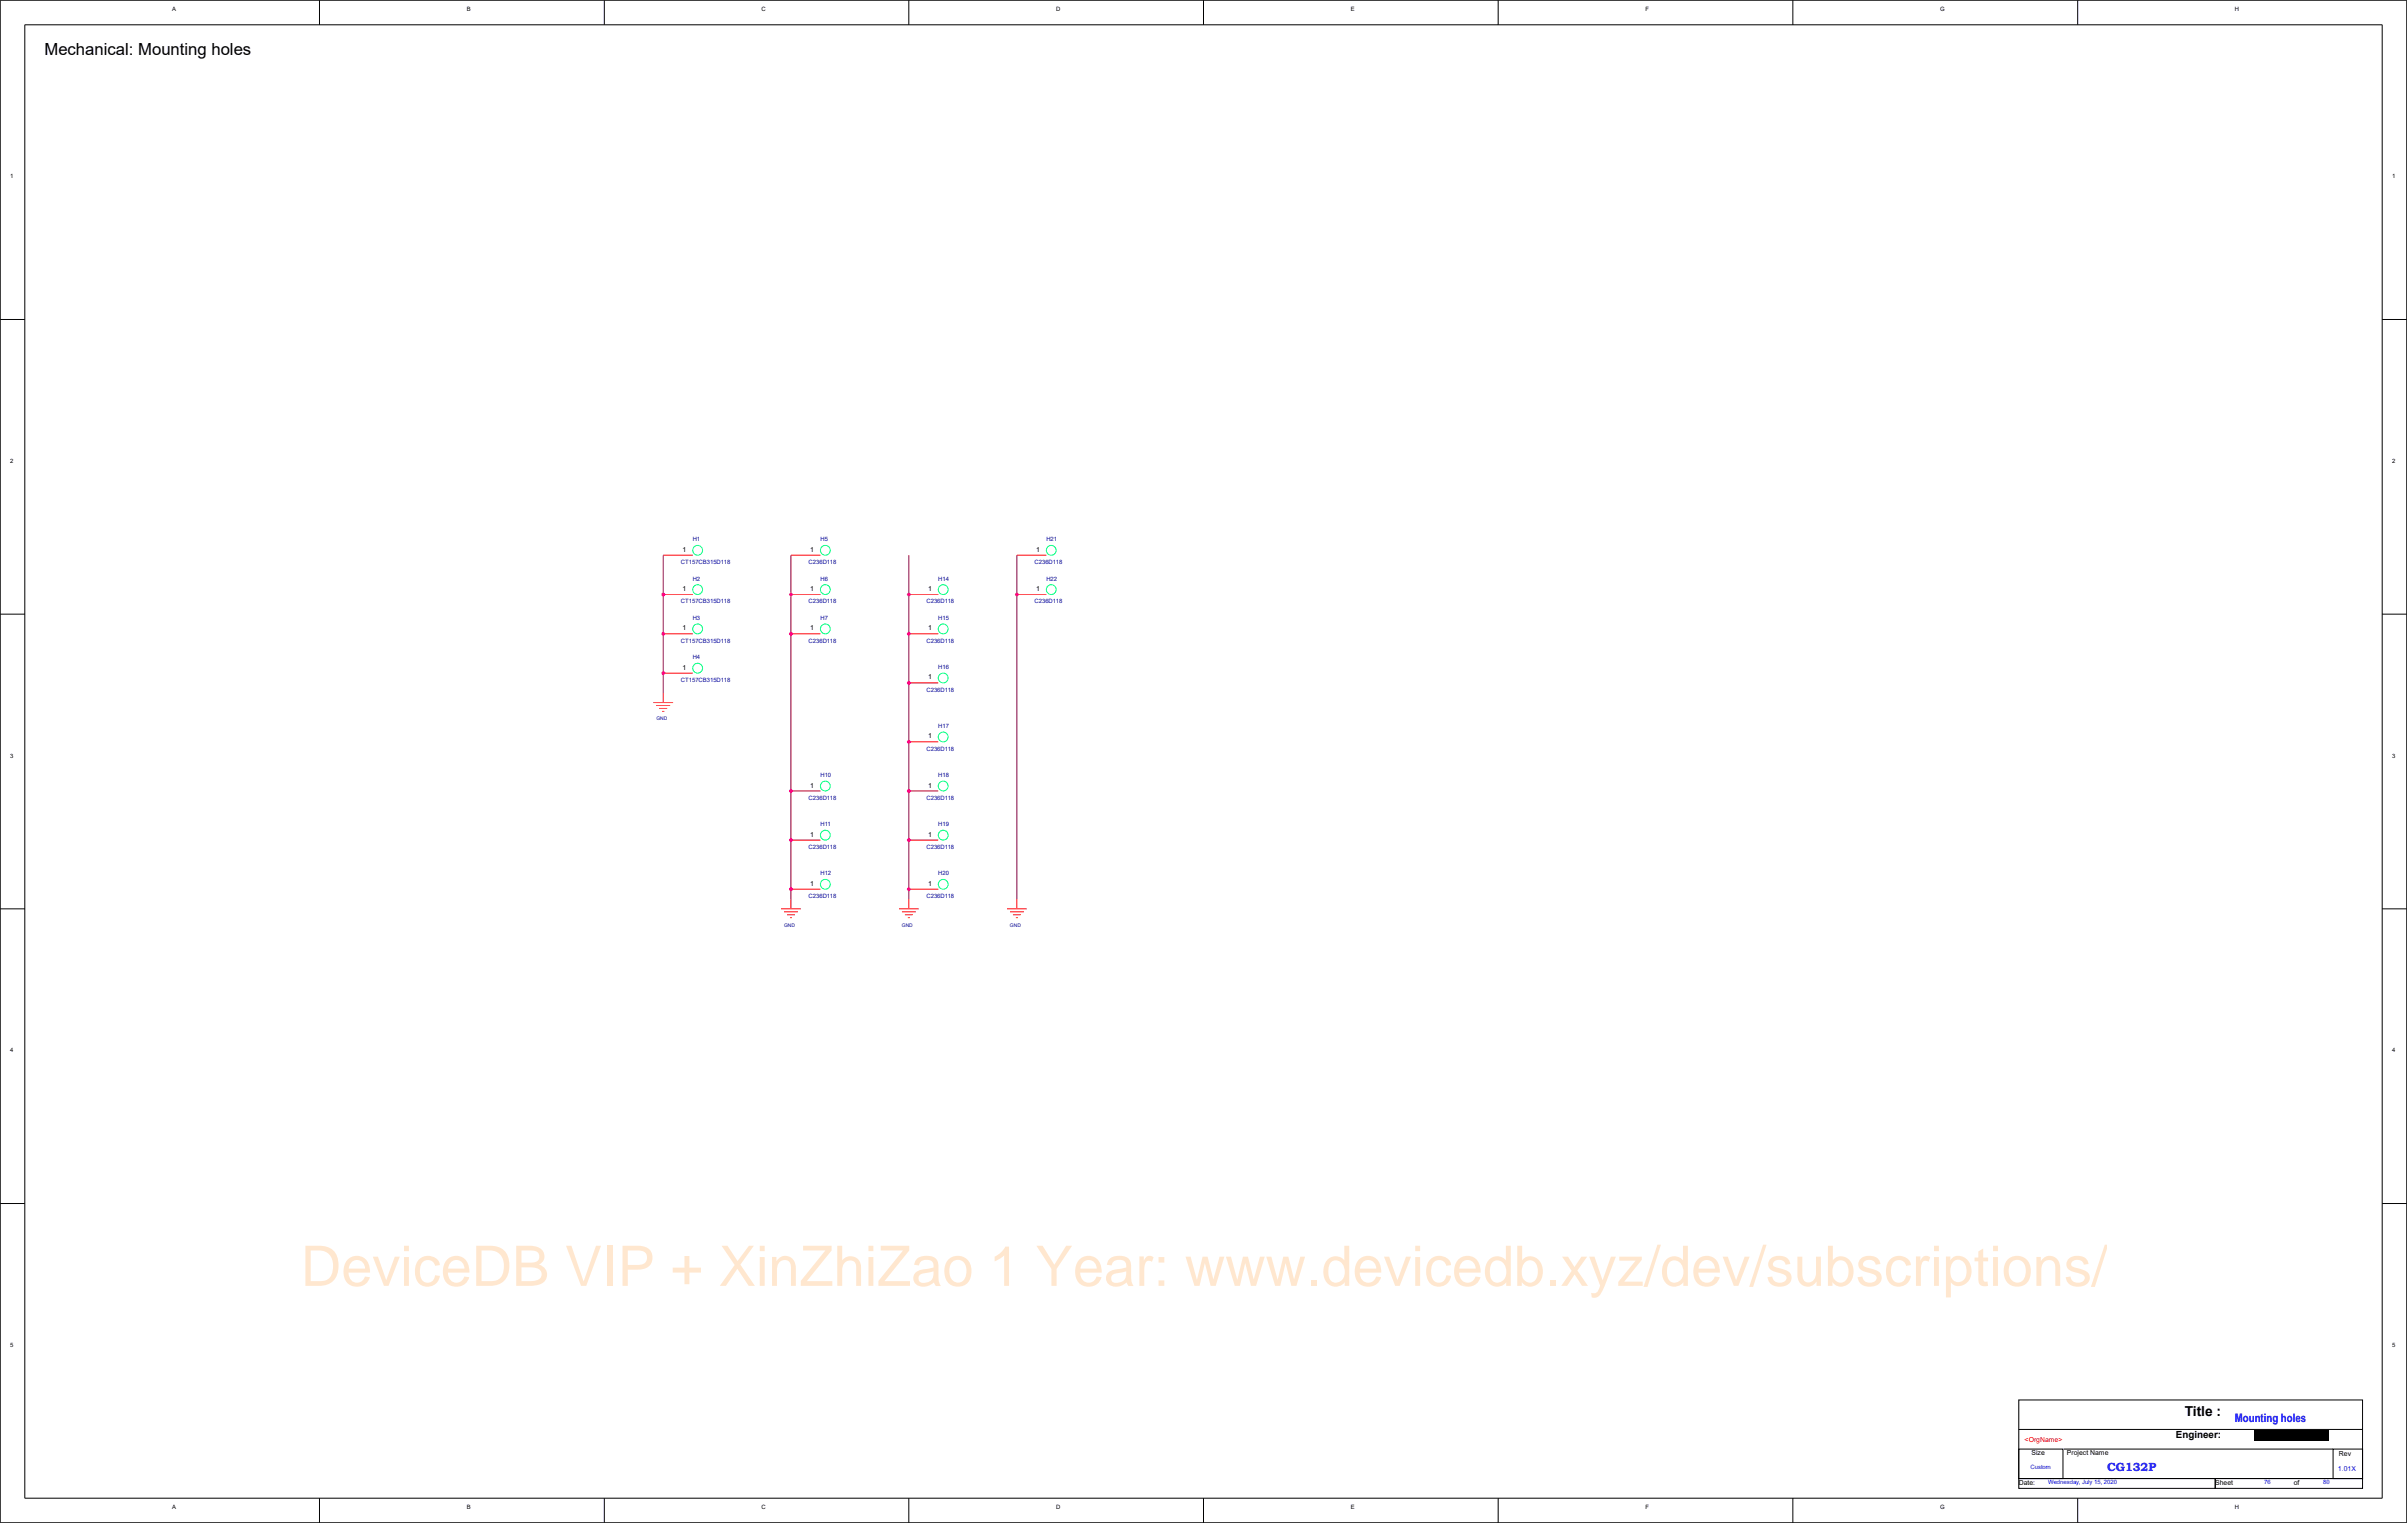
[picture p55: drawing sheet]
<svg xmlns="http://www.w3.org/2000/svg" width="271mm" height="172mm" viewBox="0 0 271 172" stroke-linecap="round" stroke-linejoin="round" font-family="sans-serif">
<defs><g id="words">
<text font-size="6.3" fill="#ff8000" x="33.9" y="145">DeviceDB VIP + XinZhiZao 1 Year: www.devicedb.xyz/dev/subscriptions/</text>
<text font-size="1.9" x="5" y="6.2">Mechanical: Mounting holes</text>
<text font-size="1.6" x="246.3" y="159.6">Title :</text>
<g font-size="1.3" fill="#00f">
<text x="251.9" y="160.3">Mounting holes</text>
<text x="237.5" y="165.8">CG132P</text>
</g>
<text font-size="1.1" x="245.3" y="162.1">Engineer:</text>
<g font-size=".8">
<text x="76.9" y="62.2">1</text>
<text x="91.3" y="62.2">1</text>
<text x="116.8" y="62.2">1</text>
<text x="76.9" y="66.6">1</text>
<text x="76.9" y="71.1">1</text>
<text x="91.3" y="71.1">1</text>
<text x="91.3" y="66.6">1</text>
<text x="104.6" y="66.6">1</text>
<text x="104.6" y="71.1">1</text>
<text x="116.8" y="66.6">1</text>
<text x="76.9" y="75.5">1</text>
<text x="104.6" y="76.6">1</text>
<text x="104.6" y="83.2">1</text>
<text x="91.3" y="88.8">1</text>
<text x="104.6" y="88.8">1</text>
<text x="91.3" y="94.3">1</text>
<text x="104.6" y="94.3">1</text>
<text x="91.3" y="99.9">1</text>
<text x="104.6" y="99.9">1</text>
<text x="227.6" y="167.4">Date:</text>
<text x="229" y="164.1">Size</text>
<text x="233" y="164.1">Project Name</text>
<text x="249.7" y="167.4">Sheet</text>
<text x="258.6" y="167.4">of</text>
<text x="263.7" y="164.2">Rev</text>
</g>
<text font-size=".8" fill="#f00" x="228.2" y="162.6">&lt;OrgName&gt;</text>
<text font-size=".8" fill="#00f" x="263.6" y="165.8">1.01X</text>
<g font-size=".7">
<text x="19.4" y="1.2">A</text>
<text x="52.6" y="1.2">B</text>
<text x="85.8" y="1.2">C</text>
<text x="119.1" y="1.2">D</text>
<text x="152.3" y="1.2">E</text>
<text x="185.5" y="1.2">F</text>
<text x="218.7" y="1.2">G</text>
<text x="251.9" y="1.2">H</text>
<text x="1.1" y="20.1">1</text>
<text x="269.7" y="20.1">1</text>
<text x="1.1" y="52.2">2</text>
<text x="269.7" y="52.2">2</text>
<text x="1.1" y="85.4">3</text>
<text x="269.7" y="85.4">3</text>
<text x="1.1" y="118.6">4</text>
<text x="269.7" y="118.6">4</text>
<text x="1.1" y="151.8">5</text>
<text x="269.7" y="151.8">5</text>
<text x="19.4" y="170.1">A</text>
<text x="52.6" y="170.1">B</text>
<text x="85.8" y="170.1">C</text>
<text x="119.1" y="170.1">D</text>
<text x="152.3" y="170.1">E</text>
<text x="185.5" y="170.1">F</text>
<text x="218.7" y="170.1">G</text>
<text x="251.9" y="170.1">H</text>
</g>
<g font-size=".7" fill="#0000a0">
<text x="76.8" y="63.6">CT157CB315D118</text>
<text x="78.1" y="61">H1</text>
<text x="78.1" y="65.5">H2</text>
<text x="91.2" y="63.6">C236D118</text>
<text x="92.5" y="61">H5</text>
<text x="92.5" y="65.5">H6</text>
<text x="105.8" y="65.5">H14</text>
<text x="116.6" y="63.6">C236D118</text>
<text x="118" y="61">H21</text>
<text x="118" y="65.5">H22</text>
<text x="76.8" y="68">CT157CB315D118</text>
<text x="78.1" y="69.9">H3</text>
<text x="91.2" y="68">C236D118</text>
<text x="92.5" y="69.9">H7</text>
<text x="104.4" y="68">C236D118</text>
<text x="105.8" y="69.9">H15</text>
<text x="116.6" y="68">C236D118</text>
<text x="76.8" y="72.4">CT157CB315D118</text>
<text x="76.8" y="76.9">CT157CB315D118</text>
<text x="78.1" y="74.3">H4</text>
<text x="91.2" y="72.4">C236D118</text>
<text x="104.4" y="72.4">C236D118</text>
<text x="104.4" y="78">C236D118</text>
<text x="105.8" y="75.4">H16</text>
<text x="105.8" y="82.1">H17</text>
<text x="92.5" y="87.6">H10</text>
<text x="104.4" y="84.6">C236D118</text>
<text x="105.8" y="87.6">H18</text>
<text x="91.2" y="90.2">C236D118</text>
<text x="91.2" y="95.7">C236D118</text>
<text x="92.5" y="93.2">H11</text>
<text x="104.4" y="90.2">C236D118</text>
<text x="104.4" y="95.7">C236D118</text>
<text x="105.8" y="93.2">H19</text>
<text x="91.2" y="101.2">C236D118</text>
<text x="92.5" y="98.7">H12</text>
<text x="104.4" y="101.2">C236D118</text>
<text x="105.8" y="98.7">H20</text>
</g>
<g font-size=".7" fill="#00f">
<text x="228.9" y="165.6">Custom</text>
<text x="230.9" y="167.3">Wednesday, July 15, 2020</text>
<text x="255.3" y="167.3">76</text>
<text x="261.9" y="167.3">80</text>
</g>
<g font-size=".6" fill="#0000a0">
<text x="74" y="81.2">GND</text>
<text x="88.4" y="104.4">GND</text>
<text x="101.7" y="104.4">GND</text>
<text x="113.9" y="104.4">GND</text>
</g>
</g></defs>
<g fill="none" stroke="#00ff80" stroke-width=".11">
<circle cx="78.6" cy="75.3" r=".55"/>
<circle cx="78.6" cy="70.9" r=".55"/>
<circle cx="78.6" cy="66.5" r=".55"/>
<circle cx="78.6" cy="62" r=".55"/>
<circle cx="93" cy="70.9" r=".55"/>
<circle cx="93" cy="66.5" r=".55"/>
<circle cx="93" cy="62" r=".55"/>
<circle cx="106.3" cy="70.9" r=".55"/>
<circle cx="106.3" cy="66.5" r=".55"/>
<circle cx="106.3" cy="76.4" r=".55"/>
<circle cx="118.5" cy="66.5" r=".55"/>
<circle cx="118.5" cy="62" r=".55"/>
<circle cx="93" cy="88.6" r=".55"/>
<circle cx="93" cy="94.1" r=".55"/>
<circle cx="93" cy="99.7" r=".55"/>
<circle cx="106.3" cy="88.6" r=".55"/>
<circle cx="106.3" cy="94.1" r=".55"/>
<circle cx="106.3" cy="83.1" r=".55"/>
<circle cx="106.3" cy="99.7" r=".55"/>
</g>
<g fill="none" stroke="#f00" stroke-width=".11">
<path d="M73.7 79.2h2.2M74 79.5h1.5M74.3 79.9h.9M74.8 62.6h3.3M74.8 67h3.3M74.8 71.4h3.3M74.8 75.9h3.3M74.8 78.1v1.1M89.2 62.6h3.3M89.2 67h3.3M89.2 71.4h3.3M102.5 67h3.3"/>
<path d="M102.5 71.4h3.3M102.5 77h3.3M114.6 62.6h3.4M114.6 67h3.4M74.7 80.2h.2M89.2 89.2h3.3M89.2 94.7h3.3M102.5 89.2h3.3M102.5 94.7h3.3M102.5 83.6h3.3M88.1 102.5h2.2M88.4 102.8h1.5"/>
<path d="M88.7 103.1h.9M89.1 103.4h.2M89.2 100.2h3.3M89.2 101.3v1.2M101.3 102.5h2.3M101.7 102.8h1.5M102 103.1h.9M102.3 103.4h.3M102.5 100.2h3.3M102.5 101.3v1.2M113.5 102.5h2.2M113.9 102.8h1.5"/>
<path d="M114.2 103.1h.9M114.5 103.4h.2M114.6 101.3v1.2"/>
</g>
<path d="M227.6 157.8h38.7v8.9h-38.7zM227.6 163.4h5v3.3h-5zM227.6 166.7h22.1v1.1h-22.1zM227.6 161.1h38.7M232.7 163.4h30.3M249.7 166.7h16.6v1.1h-16.6zM263 163.4h3.3v3.3h-3.3z" fill="none" stroke="#000" stroke-width=".11"/>
<path d="M74.8 62.6v15.5M89.2 62.6v38.7M102.5 62.6v38.7M114.6 62.6v38.7" fill="none" stroke="#800040" stroke-width=".11"/>
<g fill="#f0f">
<circle cx="74.8" cy="67" r=".22"/>
<circle cx="74.8" cy="71.4" r=".22"/>
<circle cx="74.8" cy="75.9" r=".22"/>
<circle cx="89.2" cy="67" r=".22"/>
<circle cx="89.2" cy="94.7" r=".22"/>
<circle cx="89.2" cy="100.2" r=".22"/>
<circle cx="102.5" cy="67" r=".22"/>
<circle cx="102.5" cy="71.4" r=".22"/>
<circle cx="102.5" cy="77" r=".22"/>
<circle cx="102.5" cy="83.6" r=".22"/>
<circle cx="102.5" cy="89.2" r=".22"/>
<circle cx="102.5" cy="94.7" r=".22"/>
<circle cx="102.5" cy="100.2" r=".22"/>
<circle cx="114.6" cy="67" r=".22"/>
<circle cx="89.2" cy="71.4" r=".22"/>
<circle cx="89.2" cy="89.2" r=".22"/>
</g>
<g fill="none" stroke="#000" stroke-width=".11">
<path d="M0 0h271.3v171.7h-271.3zM2.8 2.8h265.7v166.1h-265.7zM36 0v2.8M68.1 0v2.8M102.5 0v2.8M135.7 0v2.8M168.9 0v2.8M202.1 0v2.8M234.2 0v2.8M0 36h2.8M268.5 36h2.8M0 69.2h2.8"/>
<path d="M268.5 69.2h2.8M0 102.5h2.8M268.5 102.5h2.8M0 135.7h2.8M268.5 135.7h2.8M36 168.9v2.8M68.1 168.9v2.8M102.5 168.9v2.8M135.7 168.9v2.8M168.9 168.9v2.8M202.1 168.9v2.8M234.2 168.9v2.8"/>
</g>
<path d="M254.2 161.2h8.4v1.3h-8.4z" fill="#000"/>
<use href="#words"/>
</svg>
